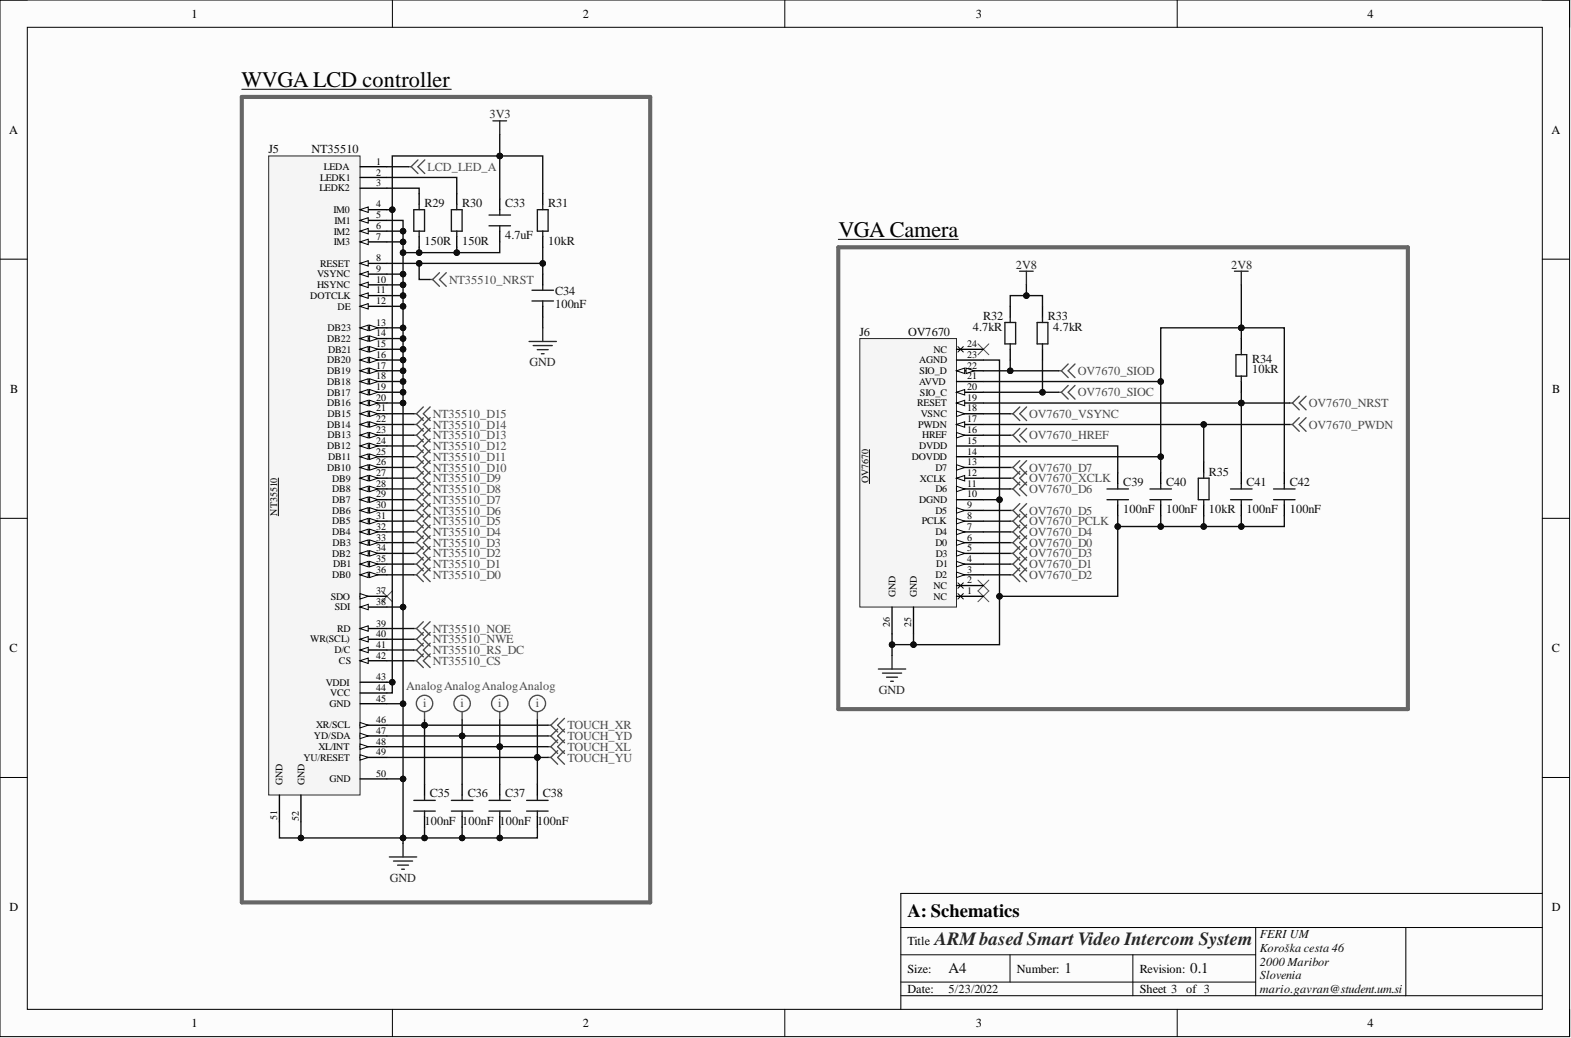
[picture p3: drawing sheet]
<svg xmlns="http://www.w3.org/2000/svg" width="292mm" height="193mm" viewBox="0 0 292 193" stroke-linecap="round" stroke-linejoin="round" font-family="sans-serif">
<defs><g id="words">
<g font-size="4.1">
<text x="44.9" y="16.1">WVGA LCD controller</text>
<text x="155.9" y="44">VGA Camera</text>
</g>
<text font-size="3.5" x="168.8" y="170.4">A: Schematics</text>
<text font-size="3.5" fill="#262626" x="173.8" y="175.7">ARMbasedSmart Video Intercom System</text>
<g font-size="2.8" fill="#0e0e0e">
<text x="176.4" y="181">A4</text>
<text x="197.9" y="181">1</text>
<text x="221.3" y="181">0.1</text>
</g>
<g font-size="2.3">
<text x="35.6" y="3.3">1</text>
<text x="108.4" y="3.3">2</text>
<text x="181.4" y="3.3">3</text>
<text x="254.3" y="3.3">4</text>
<text x="1.7" y="24.9">A</text>
<text x="288.5" y="24.9">A</text>
<text x="1.9" y="73">B</text>
<text x="288.6" y="73">B</text>
<text x="1.8" y="121.2">C</text>
<text x="288.5" y="121.2">C</text>
<text x="1.8" y="169.4">D</text>
<text x="288.5" y="169.4">D</text>
<text x="168.8" y="175.7">Title</text>
<text x="168.8" y="180.8">Size:</text>
<text x="168.8" y="184.6">Date:</text>
<text x="189.1" y="180.8">Number:</text>
<text x="211.9" y="180.8">Revision:</text>
<text x="211.9" y="184.6">Sheet 3</text>
<text x="220.5" y="184.6">of 3</text>
<text x="35.6" y="190.9">1</text>
<text x="108.4" y="190.9">2</text>
<text x="181.4" y="190.9">3</text>
<text x="254.3" y="190.9">4</text>
</g>
<g font-size="2.3" fill="#262626">
<text x="91" y="22">3V3</text>
<text x="188.9" y="50">2V8</text>
<text x="228.9" y="50">2V8</text>
<text x="98.5" y="68">GND</text>
<text x="163.4" y="129">GND</text>
<text x="72.5" y="163.9">GND</text>
</g>
<g font-size="2.3" fill="#0e0e0e">
<text x="49.9" y="28.5">J5</text>
<text x="57.9" y="28.5">NT35510</text>
<text x="78.9" y="38.5">R29</text>
<text x="85.9" y="38.5">R30</text>
<text x="93.9" y="38.5">C33</text>
<text x="101.9" y="38.5">R31</text>
<text x="78.9" y="45.5">150R</text>
<text x="85.9" y="45.5">150R</text>
<text x="93.9" y="44.5">4.7uF</text>
<text x="101.9" y="45.5">10kR</text>
<text x="103.2" y="54.8">C34</text>
<text x="103.2" y="57.3">100nF</text>
<text x="182.8" y="59.4">R32</text>
<text x="194.8" y="59.4">R33</text>
<text x="159.8" y="62.5">J6</text>
<text x="168.8" y="62.5">OV7670</text>
<text x="180.9" y="61.5">4.7kR</text>
<text x="195.8" y="61.5">4.7kR</text>
<text x="232.8" y="67.5">R34</text>
<text x="232.8" y="69.4">10kR</text>
<text x="224.8" y="88.4">R35</text>
<text x="208.9" y="90.4">C39</text>
<text x="208.9" y="95.3">100nF</text>
<text x="216.8" y="90.4">C40</text>
<text x="216.8" y="95.3">100nF</text>
<text x="224.8" y="95.3">10kR</text>
<text x="231.8" y="90.4">C41</text>
<text x="231.8" y="95.3">100nF</text>
<text x="239.8" y="90.4">C42</text>
<text x="239.8" y="95.3">100nF</text>
<text x="79.9" y="148.3">C35</text>
<text x="87" y="148.3">C36</text>
<text x="93.9" y="148.3">C37</text>
<text x="100.9" y="148.3">C38</text>
<text x="78.9" y="153.3">100nF 100nF 100nF 100nF</text>
<text x="234.2" y="174.5">FERI UM</text>
<text x="234.2" y="177">Koroška cesta 46</text>
<text x="234.2" y="179.5">2000 Maribor</text>
<text x="176.4" y="184.6">5/23/2022</text>
<text x="234.2" y="182.1">Slovenia</text>
<text x="234.2" y="184.6">mario.gavran@student.um.si</text>
</g>
<g font-size="2.3" fill="#4c4c4c">
<text x="79.5" y="31.8">LCD_LED_A</text>
<text x="83.5" y="52.7">NT35510_NRST</text>
<text x="200.4" y="69.7">OV7670_SIOD</text>
<text x="80.4" y="77.7">NT35510_D15</text>
<text x="191.3" y="77.7">OV7670_VSYNC</text>
<text x="200.4" y="73.7">OV7670_SIOC</text>
<text x="243.4" y="75.7">OV7670_NRST</text>
<text x="80.4" y="83.7">NT35510_D12</text>
<text x="80.4" y="81.7">NT35510_D13</text>
<text x="80.4" y="79.7">NT35510_D14</text>
<text x="191.3" y="81.7">OV7670_HREF</text>
<text x="243.4" y="79.7">OV7670_PWDN</text>
<text x="80.4" y="89.7">NT35510_D9</text>
<text x="80.4" y="87.7">NT35510_D10</text>
<text x="80.4" y="85.7">NT35510_D11</text>
<text x="191.3" y="87.7">OV7670_D7</text>
<text x="191.3" y="89.7">OV7670_XCLK</text>
<text x="80.4" y="95.7">NT35510_D6</text>
<text x="80.4" y="93.7">NT35510_D7</text>
<text x="80.4" y="91.6">NT35510_D8</text>
<text x="191.3" y="95.7">OV7670_D5</text>
<text x="191.3" y="91.6">OV7670_D6</text>
<text x="80.4" y="101.7">NT35510_D3</text>
<text x="80.4" y="99.7">NT35510_D4</text>
<text x="80.4" y="97.6">NT35510_D5</text>
<text x="191.3" y="101.7">OV7670_D0</text>
<text x="191.3" y="99.7">OV7670_D4</text>
<text x="191.3" y="97.6">OV7670_PCLK</text>
<text x="80.4" y="107.6">NT35510_D0</text>
<text x="80.4" y="105.7">NT35510_D1</text>
<text x="80.4" y="103.6">NT35510_D2</text>
<text x="191.3" y="105.7">OV7670_D1</text>
<text x="191.3" y="107.6">OV7670_D2</text>
<text x="191.3" y="103.6">OV7670_D3</text>
<text x="80.4" y="117.7">NT35510_NOE</text>
<text x="80.4" y="119.6">NT35510_NWE</text>
<text x="80.4" y="121.6">NT35510_RS_DC</text>
<text x="80.4" y="123.6">NT35510_CS</text>
<text x="75.5" y="128.2">AnalogAnalogAnalogAnalog</text>
<text x="78.7" y="131.5">i</text>
<text x="85.6" y="131.5">i</text>
<text x="92.6" y="131.5">i</text>
<text x="99.6" y="131.5">i</text>
<text x="105.5" y="135.6">TOUCH_XR</text>
<text x="105.5" y="137.6">TOUCH_YD</text>
<text x="105.5" y="139.6">TOUCH_XL</text>
<text x="105.5" y="141.6">TOUCH_YU</text>
</g>
<g font-size="1.9">
<text x="59.4" y="35.6">LEDK2</text>
<text x="59.6" y="33.6">LEDK1</text>
<text x="60.2" y="31.6">LEDA</text>
<text x="70" y="30.6">1</text>
<text x="70" y="32.6">2</text>
<text x="70" y="34.6">3</text>
<text x="62" y="39.6">IM0</text>
<text x="62.2" y="41.6">IM1</text>
<text x="70" y="38.5">4</text>
<text x="70" y="40.6">5</text>
<text x="62.1" y="43.6">IM2</text>
<text x="62.1" y="45.6">IM3</text>
<text x="70" y="42.6">6</text>
<text x="70" y="44.5">7</text>
<text x="59" y="51.6">VSYNC</text>
<text x="59" y="53.6">HSYNC</text>
<text x="59.6" y="49.6">RESET</text>
<text x="70" y="48.6">8</text>
<text x="70" y="50.5">9</text>
<text x="70" y="52.6">10</text>
<text x="57.7" y="55.5">DOTCLK</text>
<text x="62.8" y="57.6">DE</text>
<text x="70" y="54.5">11</text>
<text x="70" y="56.6">12</text>
<text x="60.8" y="63.6">DB22</text>
<text x="60.9" y="61.5">DB23</text>
<text x="61" y="65.6">DB21</text>
<text x="70" y="60.5">13</text>
<text x="70" y="62.6">14</text>
<text x="70" y="64.6">15</text>
<text x="173.6" y="65.6">NC</text>
<text x="179.8" y="64.6">24</text>
<text x="60.8" y="67.5">DB20</text>
<text x="60.8" y="69.6">DB19</text>
<text x="60.8" y="71.5">DB18</text>
<text x="70" y="66.5">16</text>
<text x="70" y="68.6">17</text>
<text x="70" y="70.5">18</text>
<text x="170.9" y="67.5">AGND</text>
<text x="170.9" y="71.5">AVVD</text>
<text x="171" y="69.6">SIO_D</text>
<text x="179.8" y="66.5">23</text>
<text x="179.8" y="68.6">22</text>
<text x="179.8" y="70.5">21</text>
<text x="60.8" y="73.5">DB17</text>
<text x="60.8" y="75.6">DB16</text>
<text x="60.9" y="77.5">DB15</text>
<text x="70" y="72.5">19</text>
<text x="70" y="74.6">20</text>
<text x="70" y="76.5">21</text>
<text x="170.5" y="75.6">RESET</text>
<text x="171" y="73.5">SIO_C</text>
<text x="171.2" y="77.5">VSNC</text>
<text x="179.8" y="72.5">20</text>
<text x="179.8" y="74.6">19</text>
<text x="179.8" y="76.5">18</text>
<text x="60.8" y="79.5">DB14</text>
<text x="60.8" y="83.5">DB12</text>
<text x="60.9" y="81.5">DB13</text>
<text x="70" y="78.5">22</text>
<text x="70" y="80.5">23</text>
<text x="70" y="82.5">24</text>
<text x="170.7" y="79.5">PWDN</text>
<text x="170.9" y="83.5">DVDD</text>
<text x="171.5" y="81.5">HREF</text>
<text x="179.8" y="78.5">17</text>
<text x="179.8" y="80.5">16</text>
<text x="179.8" y="82.5">15</text>
<text x="60.8" y="87.5">DB10</text>
<text x="61" y="85.5">DB11</text>
<text x="61.8" y="89.5">DB9</text>
<text x="70" y="84.5">25</text>
<text x="70" y="86.5">26</text>
<text x="70" y="88.5">27</text>
<text x="161.5" y="89.9" transform="rotate(-90 161.5 89.9)">OV7670</text>
<text x="169.5" y="85.5">DOVDD</text>
<text x="171" y="89.5">XCLK</text>
<text x="173.9" y="87.5">D7</text>
<text x="179.8" y="84.5">14</text>
<text x="179.8" y="86.5">13</text>
<text x="179.8" y="88.5">12</text>
<text x="51.5" y="95.9" transform="rotate(-90 51.5 95.9)">NT35510</text>
<text x="61.8" y="91.5">DB8</text>
<text x="61.8" y="93.5">DB7</text>
<text x="61.8" y="95.5">DB6</text>
<text x="70" y="90.5">28</text>
<text x="70" y="92.5">29</text>
<text x="70" y="94.5">30</text>
<text x="170.9" y="93.5">DGND</text>
<text x="173.9" y="91.5">D6</text>
<text x="173.9" y="95.5">D5</text>
<text x="179.8" y="90.5">11</text>
<text x="179.8" y="92.5">10</text>
<text x="179.8" y="94.5">9</text>
<text x="61.8" y="97.5">DB5</text>
<text x="61.8" y="99.5">DB4</text>
<text x="61.8" y="101.5">DB3</text>
<text x="70" y="96.4">31</text>
<text x="70" y="98.5">32</text>
<text x="70" y="100.5">33</text>
<text x="171.4" y="97.5">PCLK</text>
<text x="173.9" y="99.5">D4</text>
<text x="173.9" y="101.5">D0</text>
<text x="179.8" y="96.4">8</text>
<text x="179.8" y="98.5">7</text>
<text x="179.8" y="100.5">6</text>
<text x="61.8" y="103.5">DB2</text>
<text x="61.8" y="107.5">DB0</text>
<text x="61.9" y="105.5">DB1</text>
<text x="70" y="102.4">34</text>
<text x="70" y="104.5">35</text>
<text x="70" y="106.5">36</text>
<text x="173.9" y="107.5">D2</text>
<text x="174" y="103.5">D3</text>
<text x="174.1" y="105.5">D1</text>
<text x="179.8" y="102.4">5</text>
<text x="179.8" y="104.5">4</text>
<text x="179.8" y="106.5">3</text>
<text x="61.5" y="111.5">SDO</text>
<text x="62.3" y="113.4">SDI</text>
<text x="70" y="110.5">37</text>
<text x="70" y="112.4">38</text>
<text x="166.5" y="111.1" transform="rotate(-90 166.5 111.1)">GND</text>
<text x="170.5" y="111.1" transform="rotate(-90 170.5 111.1)">GND</text>
<text x="173.6" y="109.5">NC</text>
<text x="173.6" y="111.5">NC</text>
<text x="179.8" y="108.4">2</text>
<text x="179.8" y="110.5">1</text>
<text x="57.7" y="119.4">WR(SCL)</text>
<text x="62.7" y="117.5">RD</text>
<text x="70" y="116.5">39</text>
<text x="70" y="118.4">40</text>
<text x="165.5" y="116.6" transform="rotate(-90 165.5 116.6)">26</text>
<text x="169.4" y="116.6" transform="rotate(-90 169.4 116.6)">25</text>
<text x="62.2" y="121.5">D/C</text>
<text x="63" y="123.5">CS</text>
<text x="70" y="120.4">41</text>
<text x="70" y="122.5">42</text>
<text x="60.6" y="127.5">VDDI</text>
<text x="61.2" y="131.4">GND</text>
<text x="61.4" y="129.4">VCC</text>
<text x="70" y="126.5">43</text>
<text x="70" y="128.4">44</text>
<text x="70" y="130.4">45</text>
<text x="58.4" y="137.4">YD/SDA</text>
<text x="58.8" y="135.4">XR/SCL</text>
<text x="70" y="134.4">46</text>
<text x="70" y="136.4">47</text>
<text x="56.4" y="141.4">YU/RESET</text>
<text x="59.2" y="139.5">XL/INT</text>
<text x="70" y="138.5">48</text>
<text x="70" y="140.4">49</text>
<text x="52.5" y="146" transform="rotate(-90 52.5 146)">GND</text>
<text x="56.6" y="146" transform="rotate(-90 56.6 146)">GND</text>
<text x="61.2" y="145.4">GND</text>
<text x="70" y="144.4">50</text>
<text x="51.5" y="152.4" transform="rotate(-90 51.5 152.4)">51</text>
<text x="55.6" y="152.6" transform="rotate(-90 55.6 152.6)">52</text>
</g>
</g></defs>
<path d="M0 0h291.8v192.7h-291.8z" fill-rule="evenodd" fill="#fcfcfc"/>
<path d="M0 0h291.8v192.7h-291.8z" fill="none" stroke="#000" stroke-width=".19"/>
<path d="M5.1 5.1h281.7v182.5h-281.7z" fill-rule="evenodd" fill="#fcfcfc"/>
<g fill="none" stroke="#000" stroke-width=".19">
<path d="M0 0h5.1M5.1 5.1h281.7v182.5h-281.7zM45 16.6h38.9M73 0v5.1M145.9 0v5.1M218.9 0v5.1M286.8 0h5v5.1M0 48.2h5.1M155.9 44.5h22.3M286.8 48.2h5M0 96.4h5.1M286.8 96.4h5"/>
<path d="M0 144.5h5.1M286.8 144.5h5M167.5 172.4h119.3M167.5 177.5h66M187.8 177.5v5.1M210.6 177.5v7.6M233.5 172.4v12.7M261.4 172.4v12.7M286.8 166.1h-119.3v21.5M73 187.6v5.1M145.9 187.6v5.1M167.5 185.1h119.3"/>
<path d="M167.5 182.6h66M218.9 187.6v5.1M291.8 187.6v5.1"/>
</g>
<g fill="none" stroke="#4c4c4c" stroke-width=".25">
<path d="M75.9 31h.5M76.4 31l1.3 1.3M77.7 29.7l-1.3 1.3M79 29.7l-1.3 1.3 1.3 1.3M79.9 52h.5M80.4 52l1.3 1.2M81.7 50.7l-1.3 1.3M83 50.7l-1.3 1.3 1.3 1.2M76.9 78.9h.5M76.9 76.9h.5M77.4 78.9l1.3 1.3M77.4 76.9l1.3 1.3"/>
<path d="M78.7 79.6l-1.3 1.3M78.7 77.6l-1.3 1.3M78.7 75.6l-1.3 1.3M80 79.6l-1.3 1.3 1.3 1.3M80 77.6l-1.3 1.3 1.3 1.3M80 75.6l-1.3 1.3 1.3 1.3M187.8 76.9h.5M188.3 76.9l1.3 1.3M189.6 79.6l-1.3 1.3M189.6 75.7l-1.3 1.2M190.9 79.6l-1.3 1.3 1.3 1.3M190.9 75.7l-1.3 1.2 1.3 1.3"/>
<path d="M196.8 72.9h.5M196.8 68.9h.5M197.3 72.9l1.3 1.3M197.3 68.9l1.3 1.3M198.6 71.7l-1.3 1.2M198.6 67.7l-1.3 1.2M199.9 71.7l-1.3 1.2 1.3 1.3M199.9 67.7l-1.3 1.2 1.3 1.3M239.8 78.9h.5M239.8 74.9h.5M240.3 78.9l1.3 1.3M240.3 74.9l1.3 1.3"/>
<path d="M241.6 77.6l-1.3 1.3M241.6 73.7l-1.3 1.2M242.8 77.6l-1.2 1.3 1.2 1.3M242.8 73.7l-1.2 1.2 1.2 1.3M76.9 98.9h.5M76.9 96.9h.5M76.9 94.9h.5M76.9 92.9h.5M76.9 90.9h.5M76.9 88.9h.5M76.9 86.9h.5M76.9 84.9h.5"/>
<path d="M76.9 82.9h.5M76.9 80.9h.5M77.4 98.9l1.3 1.2M77.4 96.9l1.3 1.3M77.4 94.9l1.3 1.3M77.4 92.9l1.3 1.3M77.4 90.9l1.3 1.3M77.4 88.9l1.3 1.3M77.4 86.9l1.3 1.3M77.4 84.9l1.3 1.3M77.4 82.9l1.3 1.3M77.4 80.9l1.3 1.3"/>
<path d="M78.7 99.6l-1.3 1.3M78.7 97.6l-1.3 1.3M78.7 95.6l-1.3 1.3M78.7 93.6l-1.3 1.3M78.7 91.6l-1.3 1.3M78.7 89.6l-1.3 1.3M78.7 87.6l-1.3 1.3M78.7 85.6l-1.3 1.3M78.7 83.6l-1.3 1.3M78.7 81.6l-1.3 1.3M80 99.6l-1.3 1.3 1.3 1.2M80 97.6l-1.3 1.3 1.3 1.2"/>
<path d="M80 95.6l-1.3 1.3 1.3 1.3M80 93.6l-1.3 1.3 1.3 1.3M80 91.6l-1.3 1.3 1.3 1.3M80 89.6l-1.3 1.3 1.3 1.3M80 87.6l-1.3 1.3 1.3 1.3M80 85.6l-1.3 1.3 1.3 1.3M80 83.6l-1.3 1.3 1.3 1.3M80 81.6l-1.3 1.3 1.3 1.3M187.8 98.9h.5M187.8 96.9h.5M187.8 94.9h.5M187.8 80.9h.5"/>
<path d="M187.8 90.9h.5M187.8 86.9h.5M187.8 88.9h.5M188.3 98.9l1.3 1.3M188.3 94.9l1.3 1.3M188.3 90.9l1.3 1.3M188.3 86.9l1.3 1.3M188.3 80.9l1.3 1.3M188.3 96.9l1.3 1.3M188.3 88.9l1.3 1.3M189.6 99.6l-1.3 1.3M189.6 97.6l-1.3 1.3"/>
<path d="M189.6 93.6l-1.3 1.3M189.6 89.6l-1.3 1.3M189.6 85.6l-1.3 1.3M189.6 95.6l-1.3 1.3M189.6 87.6l-1.3 1.3M190.9 99.6l-1.3 1.3 1.3 1.3M190.9 97.6l-1.3 1.3 1.3 1.3M190.9 93.6l-1.3 1.3 1.3 1.3M190.9 89.6l-1.3 1.3 1.3 1.3M190.9 85.6l-1.3 1.3 1.3 1.3M190.9 95.6l-1.3 1.3 1.3 1.3M190.9 87.6l-1.3 1.3 1.3 1.3"/>
<path d="M76.9 106.9h.5M76.9 104.9h.5M76.9 102.9h.5M76.9 100.9h.5M76.9 116.8h.5M76.9 118.8h.5M77.4 106.9l1.3 1.2M77.4 104.9l1.3 1.2M77.4 102.9l1.3 1.2M77.4 100.9l1.3 1.2M77.4 116.8l1.3 1.3M77.4 118.8l1.3 1.3"/>
<path d="M78.7 105.6l-1.3 1.3M78.7 103.6l-1.3 1.3M78.7 101.6l-1.3 1.3M78.7 115.6l-1.3 1.2M78.7 117.6l-1.3 1.2M78.7 119.6l-1.3 1.2M80 105.6l-1.3 1.3 1.3 1.2M80 103.6l-1.3 1.3 1.3 1.2M80 101.6l-1.3 1.3 1.3 1.2M80 115.6l-1.3 1.2 1.3 1.3M80 117.6l-1.3 1.2 1.3 1.3M80 119.6l-1.3 1.2 1.3 1.3"/>
<path d="M187.8 106.9h.5M187.8 104.9h.5M187.8 102.9h.5M187.8 100.9h.5M188.3 100.9l1.3 1.3M188.3 104.9l1.3 1.2M188.3 106.9l1.3 1.2M188.3 102.9l1.3 1.2M189.6 103.6l-1.3 1.3M189.6 105.6l-1.3 1.3M189.6 101.6l-1.3 1.3M190.9 103.6l-1.3 1.3 1.3 1.2"/>
<path d="M190.9 105.6l-1.3 1.3 1.3 1.2M190.9 101.6l-1.3 1.3 1.3 1.2M76.9 120.8h.5M76.9 122.8h.5M77.4 120.8l1.3 1.3M77.4 122.8l1.3 1.3M78.7 121.6l-1.3 1.2M80 121.6l-1.3 1.2 1.3 1.3M101.9 134.8h.5M101.9 136.8h.5M101.9 138.8h.5M102.4 134.8l1.3 1.3"/>
<path d="M102.4 136.8l1.3 1.3M102.4 138.8l1.3 1.3M103.7 133.6l-1.3 1.2M103.7 135.5l-1.3 1.3M103.7 137.5l-1.3 1.3M103.7 139.5l-1.3 1.3M105 133.6l-1.3 1.2 1.3 1.3M105 135.5l-1.3 1.3 1.3 1.3M105 137.5l-1.3 1.3 1.3 1.3M105 139.5l-1.3 1.3 1.3 1.3M101.9 140.8h.5M102.4 140.8l1.3 1.3"/>
</g>
<g fill="none" stroke="#262626" stroke-width=".25">
<path d="M91.7 22.5h2.5M92.9 22.5v2.5M189.6 50.4h2.5M190.8 50.4v2.6M229.5 50.4h2.6M230.8 50.4v2.6M98.4 63.5h5.1M99.1 64.2h3.6M99.9 65h2M100.7 65.8h.5M100.9 60.9v2.6M163.3 124.4h5.1"/>
<path d="M164.1 125.1h3.5M164.8 125.9h2.1M165.6 126.7h.5M165.9 121.8v2.6M72.4 159.3h5.1M74.9 156.8v2.5M73.2 160.1h3.5M73.9 160.8h2.1M74.7 161.6h.5"/>
</g>
<g fill="none" stroke="#000" stroke-width=".25">
<path d="M77.9 36v2M84.9 36v2M92.9 37v2M100.9 36v2M77.9 44v2M84.9 44v2M92.9 43v2M100.9 44v2M100.9 51v2M100.9 57v1.9M187.8 57v1.9M193.8 57v1.9"/>
<path d="M187.8 64.9v2M193.8 64.9v2M230.8 62.9v2M230.8 70.9v2M207.8 87.9v2M207.8 93.9v2M215.8 87.9v2M215.8 93.9v2M223.8 85.9v2M223.8 93.9v2M230.8 87.9v2M230.8 93.9v2"/>
<path d="M238.8 87.9v2M238.8 93.9v2M78.9 145.8v2M78.9 151.8v2M85.9 145.8v2M85.9 151.8v2M92.9 145.8v2M92.9 151.8v2M99.9 145.8v2M99.9 151.8v2"/>
</g>
<g fill="none" stroke="#1c1c1c" stroke-width=".25">
<path d="M76.9 39h2v4h-2zM77.9 38v1M83.9 39h2v4h-2zM84.9 38v1M90.9 40h4M92.9 39v1M99.9 39h2v4h-2zM100.9 38v1M77.9 43v1M84.9 43v1M90.9 42h4M92.9 42v1"/>
<path d="M98.9 56h4M98.9 54h4M100.9 43v1M100.9 53v1M100.9 56v1M186.8 60h2v3.9h-2zM187.8 58.9v1.1M192.8 60h2v3.9h-2zM193.8 58.9v1.1M187.8 63.9v1M193.8 63.9v1M229.8 65.9h2v4h-2z"/>
<path d="M230.8 64.9v1M230.8 69.9v1M205.8 92.9h4M205.8 90.9h4M207.8 89.9v1M207.8 92.9v1M213.8 92.9h4M213.8 90.9h4M215.8 89.9v1M215.8 92.9v1M222.8 88.9h2v4h-2zM223.8 87.9v1"/>
<path d="M223.8 92.9v1M228.8 92.9h4M228.8 90.9h4M230.8 89.9v1M230.8 92.9v1M236.8 92.9h4M236.8 90.9h4M238.8 89.9v1M238.8 92.9v1M76.9 150.8h4M76.9 148.8h4M78.9 147.8v1"/>
<path d="M78.9 150.8v1M83.9 150.8h4M83.9 148.8h4M85.9 147.8v1M85.9 150.8v1M90.9 150.8h4M90.9 148.8h4M92.9 147.8v1M92.9 150.8v1M97.9 150.8h4M97.9 148.8h4M99.9 147.8v1"/>
<path d="M99.9 150.8v1"/>
</g>
<path d="M45 18h75.9v149.8h-75.9zM155.9 46h105.9v85.8h-105.9z" fill="none" stroke="#666" stroke-width=".76"/>
<path d="M181.8 63.9l2.1 2.1M183.9 63.9l-2.1 2.1M70.9 109.8l2.1 2.1M73 109.8l-2.1 2.1M181.8 107.8l2.1 2.1M181.8 109.8l2.1 2.1M183.9 107.8l-2.1 2.1M183.9 109.8l-2.1 2.1" fill="none" stroke="#4c4c4c" stroke-width=".19"/>
<path d="M159.9 62.9h17.9v50h-17.9z" fill-rule="evenodd" fill="#f5f5f5"/>
<path d="M159.9 62.9h17.9v50h-17.9z" fill="none" stroke="#262626" stroke-width=".19"/>
<path d="M177.8 64.9h5M177.8 66.9h5M177.8 68.9h5" fill="none" stroke="#000" stroke-width=".25"/>
<path d="M178.1 64.4l1 1M179.1 64.4l-1 1" fill="none" stroke="#000" stroke-width=".19"/>
<path d="M177.8 68.9l1.6-.5v1z" fill="#fbfbfb"/>
<path d="M177.8 68.9l1.6-.5v1z" fill="none" stroke="#000" stroke-width=".19"/>
<path d="M179.6 68.4l1.5 .5-1.5 .5z" fill="#fbfbfb"/>
<path d="M179.6 68.4l1.5 .5-1.5 .5z" fill="none" stroke="#000" stroke-width=".19"/>
<path d="M177.8 70.9h5M177.8 72.9h5" fill="none" stroke="#000" stroke-width=".25"/>
<path d="M177.8 72.9l1.6-.5v1z" fill="#fbfbfb"/>
<path d="M177.8 72.9l1.6-.5v1z" fill="none" stroke="#000" stroke-width=".19"/>
<path d="M177.8 74.9h5" fill="none" stroke="#000" stroke-width=".25"/>
<path d="M177.8 74.9l1.6-.5v1z" fill="#fbfbfb"/>
<path d="M177.8 74.9l1.6-.5v1z" fill="none" stroke="#000" stroke-width=".19"/>
<path d="M177.8 76.9h5" fill="none" stroke="#000" stroke-width=".25"/>
<path d="M177.8 76.4l1.6 .5-1.6 .5z" fill="#fbfbfb"/>
<path d="M177.8 76.4l1.6 .5-1.6 .5z" fill="none" stroke="#000" stroke-width=".19"/>
<path d="M177.8 78.9h5" fill="none" stroke="#000" stroke-width=".25"/>
<path d="M177.8 78.9l1.6-.5v1z" fill="#fbfbfb"/>
<path d="M177.8 78.9l1.6-.5v1z" fill="none" stroke="#000" stroke-width=".19"/>
<path d="M177.8 80.9h5" fill="none" stroke="#000" stroke-width=".25"/>
<path d="M177.8 80.4l1.6 .5-1.6 .5z" fill="#fbfbfb"/>
<path d="M177.8 80.4l1.6 .5-1.6 .5z" fill="none" stroke="#000" stroke-width=".19"/>
<path d="M177.8 82.9h5M177.8 84.9h5M177.8 86.9h5" fill="none" stroke="#000" stroke-width=".25"/>
<path d="M177.8 86.4l1.6 .5-1.6 .5z" fill="#fbfbfb"/>
<path d="M177.8 86.4l1.6 .5-1.6 .5z" fill="none" stroke="#000" stroke-width=".19"/>
<path d="M177.8 88.9h5" fill="none" stroke="#000" stroke-width=".25"/>
<path d="M177.8 88.9l1.6-.5v1z" fill="#fbfbfb"/>
<path d="M177.8 88.9l1.6-.5v1z" fill="none" stroke="#000" stroke-width=".19"/>
<path d="M177.8 90.9h5" fill="none" stroke="#000" stroke-width=".25"/>
<path d="M177.8 90.4l1.6 .5-1.6 .5z" fill="#fbfbfb"/>
<path d="M177.8 90.4l1.6 .5-1.6 .5z" fill="none" stroke="#000" stroke-width=".19"/>
<path d="M177.8 92.9h5M177.8 94.9h5" fill="none" stroke="#000" stroke-width=".25"/>
<path d="M177.8 94.4l1.6 .5-1.6 .5z" fill="#fbfbfb"/>
<path d="M177.8 94.4l1.6 .5-1.6 .5z" fill="none" stroke="#000" stroke-width=".19"/>
<path d="M177.8 96.9h5" fill="none" stroke="#000" stroke-width=".25"/>
<path d="M177.8 96.4l1.6 .5-1.6 .5z" fill="#fbfbfb"/>
<path d="M177.8 96.4l1.6 .5-1.6 .5z" fill="none" stroke="#000" stroke-width=".19"/>
<path d="M177.8 98.9h5" fill="none" stroke="#000" stroke-width=".25"/>
<path d="M177.8 98.4l1.6 .5-1.6 .5z" fill="#fbfbfb"/>
<path d="M177.8 98.4l1.6 .5-1.6 .5z" fill="none" stroke="#000" stroke-width=".19"/>
<path d="M177.8 100.9h5" fill="none" stroke="#000" stroke-width=".25"/>
<path d="M177.8 100.4l1.6 .5-1.6 .5z" fill="#fbfbfb"/>
<path d="M177.8 100.4l1.6 .5-1.6 .5z" fill="none" stroke="#000" stroke-width=".19"/>
<path d="M177.8 102.9h5" fill="none" stroke="#000" stroke-width=".25"/>
<path d="M177.8 102.4l1.6 .5-1.6 .5z" fill="#fbfbfb"/>
<path d="M177.8 102.4l1.6 .5-1.6 .5z" fill="none" stroke="#000" stroke-width=".19"/>
<path d="M177.8 104.9h5" fill="none" stroke="#000" stroke-width=".25"/>
<path d="M177.8 104.4l1.6 .5-1.6 .5z" fill="#fbfbfb"/>
<path d="M177.8 104.4l1.6 .5-1.6 .5z" fill="none" stroke="#000" stroke-width=".19"/>
<path d="M177.8 106.9h5" fill="none" stroke="#000" stroke-width=".25"/>
<path d="M177.8 106.4l1.6 .5-1.6 .5z" fill="#fbfbfb"/>
<path d="M161.7 83.6v6.3M177.8 106.4l1.6 .5-1.6 .5zM178.1 108.4l1 1M178.1 110.3l1 1.1M179.1 108.4l-1 1M179.1 110.3l-1 1.1" fill="none" stroke="#000" stroke-width=".19"/>
<path d="M165.9 112.9v4.9M169.8 112.9v4.9M177.8 108.9h5M177.8 110.9h5" fill="none" stroke="#000" stroke-width=".25"/>
<path d="M50 29h16.9v118.8h-16.9z" fill-rule="evenodd" fill="#f5f5f5"/>
<path d="M50 29h16.9v118.8h-16.9z" fill="none" stroke="#262626" stroke-width=".19"/>
<path d="M66.9 31h5M66.9 33h5M66.9 35h5M66.9 39h5" fill="none" stroke="#000" stroke-width=".25"/>
<path d="M66.9 39l1.6-.5v1z" fill="#fbfbfb"/>
<path d="M66.9 39l1.6-.5v1z" fill="none" stroke="#000" stroke-width=".19"/>
<path d="M66.9 41h5" fill="none" stroke="#000" stroke-width=".25"/>
<path d="M66.9 41l1.6-.5v1z" fill="#fbfbfb"/>
<path d="M66.9 41l1.6-.5v1z" fill="none" stroke="#000" stroke-width=".19"/>
<path d="M66.9 43h5" fill="none" stroke="#000" stroke-width=".25"/>
<path d="M66.9 43l1.6-.5v1z" fill="#fbfbfb"/>
<path d="M66.9 43l1.6-.5v1z" fill="none" stroke="#000" stroke-width=".19"/>
<path d="M66.9 45h5" fill="none" stroke="#000" stroke-width=".25"/>
<path d="M66.9 45l1.6-.5v1z" fill="#fbfbfb"/>
<path d="M66.9 45l1.6-.5v1z" fill="none" stroke="#000" stroke-width=".19"/>
<path d="M66.9 49h5" fill="none" stroke="#000" stroke-width=".25"/>
<path d="M66.9 49l1.6-.5v1z" fill="#fbfbfb"/>
<path d="M66.9 49l1.6-.5v1z" fill="none" stroke="#000" stroke-width=".19"/>
<path d="M66.9 51h5" fill="none" stroke="#000" stroke-width=".25"/>
<path d="M66.9 51l1.6-.5v1z" fill="#fbfbfb"/>
<path d="M66.9 51l1.6-.5v1z" fill="none" stroke="#000" stroke-width=".19"/>
<path d="M66.9 53h5" fill="none" stroke="#000" stroke-width=".25"/>
<path d="M66.9 53l1.6-.5v1z" fill="#fbfbfb"/>
<path d="M66.9 53l1.6-.5v1z" fill="none" stroke="#000" stroke-width=".19"/>
<path d="M66.9 55h5" fill="none" stroke="#000" stroke-width=".25"/>
<path d="M66.9 55l1.6-.6v1.1z" fill="#fbfbfb"/>
<path d="M66.9 55l1.6-.6v1.1z" fill="none" stroke="#000" stroke-width=".19"/>
<path d="M66.9 57h5" fill="none" stroke="#000" stroke-width=".25"/>
<path d="M66.9 57l1.6-.6v1.1z" fill="#fbfbfb"/>
<path d="M66.9 57l1.6-.6v1.1z" fill="none" stroke="#000" stroke-width=".19"/>
<path d="M66.9 60.9h5" fill="none" stroke="#000" stroke-width=".25"/>
<path d="M66.9 60.9l1.6-.5v1.1z" fill="#fbfbfb"/>
<path d="M66.9 60.9l1.6-.5v1.1z" fill="none" stroke="#000" stroke-width=".19"/>
<path d="M68.7 60.4l1.5 .5-1.5 .6z" fill="#fbfbfb"/>
<path d="M68.7 60.4l1.5 .5-1.5 .6z" fill="none" stroke="#000" stroke-width=".19"/>
<path d="M66.9 62.9h5" fill="none" stroke="#000" stroke-width=".25"/>
<path d="M66.9 62.9l1.6-.5v1z" fill="#fbfbfb"/>
<path d="M66.9 62.9l1.6-.5v1z" fill="none" stroke="#000" stroke-width=".19"/>
<path d="M68.7 62.4l1.5 .5-1.5 .5z" fill="#fbfbfb"/>
<path d="M68.7 62.4l1.5 .5-1.5 .5z" fill="none" stroke="#000" stroke-width=".19"/>
<path d="M66.9 64.9h5" fill="none" stroke="#000" stroke-width=".25"/>
<path d="M66.9 64.9l1.6-.5v1z" fill="#fbfbfb"/>
<path d="M66.9 64.9l1.6-.5v1z" fill="none" stroke="#000" stroke-width=".19"/>
<path d="M68.7 64.4l1.5 .5-1.5 .5z" fill="#fbfbfb"/>
<path d="M68.7 64.4l1.5 .5-1.5 .5z" fill="none" stroke="#000" stroke-width=".19"/>
<path d="M66.9 66.9h5" fill="none" stroke="#000" stroke-width=".25"/>
<path d="M66.9 66.9l1.6-.5v1z" fill="#fbfbfb"/>
<path d="M66.9 66.9l1.6-.5v1z" fill="none" stroke="#000" stroke-width=".19"/>
<path d="M68.7 66.4l1.5 .5-1.5 .5z" fill="#fbfbfb"/>
<path d="M68.7 66.4l1.5 .5-1.5 .5z" fill="none" stroke="#000" stroke-width=".19"/>
<path d="M66.9 68.9h5" fill="none" stroke="#000" stroke-width=".25"/>
<path d="M66.9 68.9l1.6-.5v1z" fill="#fbfbfb"/>
<path d="M66.9 68.9l1.6-.5v1z" fill="none" stroke="#000" stroke-width=".19"/>
<path d="M68.7 68.4l1.5 .5-1.5 .5z" fill="#fbfbfb"/>
<path d="M68.7 68.4l1.5 .5-1.5 .5z" fill="none" stroke="#000" stroke-width=".19"/>
<path d="M66.9 70.9h5" fill="none" stroke="#000" stroke-width=".25"/>
<path d="M66.9 70.9l1.6-.5v1z" fill="#fbfbfb"/>
<path d="M66.9 70.9l1.6-.5v1z" fill="none" stroke="#000" stroke-width=".19"/>
<path d="M68.7 70.4l1.5 .5-1.5 .5z" fill="#fbfbfb"/>
<path d="M68.7 70.4l1.5 .5-1.5 .5z" fill="none" stroke="#000" stroke-width=".19"/>
<path d="M66.9 72.9h5" fill="none" stroke="#000" stroke-width=".25"/>
<path d="M66.9 72.9l1.6-.5v1z" fill="#fbfbfb"/>
<path d="M66.9 72.9l1.6-.5v1z" fill="none" stroke="#000" stroke-width=".19"/>
<path d="M68.7 72.4l1.5 .5-1.5 .5z" fill="#fbfbfb"/>
<path d="M68.7 72.4l1.5 .5-1.5 .5z" fill="none" stroke="#000" stroke-width=".19"/>
<path d="M66.9 74.9h5" fill="none" stroke="#000" stroke-width=".25"/>
<path d="M66.9 74.9l1.6-.5v1z" fill="#fbfbfb"/>
<path d="M66.9 74.9l1.6-.5v1z" fill="none" stroke="#000" stroke-width=".19"/>
<path d="M68.7 74.4l1.5 .5-1.5 .5z" fill="#fbfbfb"/>
<path d="M68.7 74.4l1.5 .5-1.5 .5z" fill="none" stroke="#000" stroke-width=".19"/>
<path d="M66.9 76.9h5" fill="none" stroke="#000" stroke-width=".25"/>
<path d="M66.9 76.9l1.6-.5v1z" fill="#fbfbfb"/>
<path d="M66.9 76.9l1.6-.5v1z" fill="none" stroke="#000" stroke-width=".19"/>
<path d="M68.7 76.4l1.5 .5-1.5 .5z" fill="#fbfbfb"/>
<path d="M68.7 76.4l1.5 .5-1.5 .5z" fill="none" stroke="#000" stroke-width=".19"/>
<path d="M66.9 78.9h5" fill="none" stroke="#000" stroke-width=".25"/>
<path d="M66.9 78.9l1.6-.5v1z" fill="#fbfbfb"/>
<path d="M66.9 78.9l1.6-.5v1z" fill="none" stroke="#000" stroke-width=".19"/>
<path d="M68.7 78.4l1.5 .5-1.5 .5z" fill="#fbfbfb"/>
<path d="M68.7 78.4l1.5 .5-1.5 .5z" fill="none" stroke="#000" stroke-width=".19"/>
<path d="M66.9 80.9h5" fill="none" stroke="#000" stroke-width=".25"/>
<path d="M66.9 80.9l1.6-.5v1z" fill="#fbfbfb"/>
<path d="M66.9 80.9l1.6-.5v1z" fill="none" stroke="#000" stroke-width=".19"/>
<path d="M68.7 80.4l1.5 .5-1.5 .5z" fill="#fbfbfb"/>
<path d="M68.7 80.4l1.5 .5-1.5 .5z" fill="none" stroke="#000" stroke-width=".19"/>
<path d="M66.9 82.9h5" fill="none" stroke="#000" stroke-width=".25"/>
<path d="M66.9 82.9l1.6-.5v1z" fill="#fbfbfb"/>
<path d="M66.9 82.9l1.6-.5v1z" fill="none" stroke="#000" stroke-width=".19"/>
<path d="M68.7 82.4l1.5 .5-1.5 .5z" fill="#fbfbfb"/>
<path d="M68.7 82.4l1.5 .5-1.5 .5z" fill="none" stroke="#000" stroke-width=".19"/>
<path d="M66.9 84.9h5" fill="none" stroke="#000" stroke-width=".25"/>
<path d="M66.9 84.9l1.6-.5v1z" fill="#fbfbfb"/>
<path d="M66.9 84.9l1.6-.5v1z" fill="none" stroke="#000" stroke-width=".19"/>
<path d="M68.7 84.4l1.5 .5-1.5 .5z" fill="#fbfbfb"/>
<path d="M68.7 84.4l1.5 .5-1.5 .5z" fill="none" stroke="#000" stroke-width=".19"/>
<path d="M66.9 86.9h5" fill="none" stroke="#000" stroke-width=".25"/>
<path d="M66.9 86.9l1.6-.5v1z" fill="#fbfbfb"/>
<path d="M66.9 86.9l1.6-.5v1z" fill="none" stroke="#000" stroke-width=".19"/>
<path d="M68.7 86.4l1.5 .5-1.5 .5z" fill="#fbfbfb"/>
<path d="M68.7 86.4l1.5 .5-1.5 .5z" fill="none" stroke="#000" stroke-width=".19"/>
<path d="M66.9 88.9h5" fill="none" stroke="#000" stroke-width=".25"/>
<path d="M66.9 88.9l1.6-.5v1z" fill="#fbfbfb"/>
<path d="M66.9 88.9l1.6-.5v1z" fill="none" stroke="#000" stroke-width=".19"/>
<path d="M68.7 88.4l1.5 .5-1.5 .5z" fill="#fbfbfb"/>
<path d="M68.7 88.4l1.5 .5-1.5 .5z" fill="none" stroke="#000" stroke-width=".19"/>
<path d="M66.9 90.9h5" fill="none" stroke="#000" stroke-width=".25"/>
<path d="M66.9 90.9l1.6-.5v1z" fill="#fbfbfb"/>
<path d="M66.9 90.9l1.6-.5v1z" fill="none" stroke="#000" stroke-width=".19"/>
<path d="M68.7 90.4l1.5 .5-1.5 .5z" fill="#fbfbfb"/>
<path d="M68.7 90.4l1.5 .5-1.5 .5z" fill="none" stroke="#000" stroke-width=".19"/>
<path d="M66.9 92.9h5" fill="none" stroke="#000" stroke-width=".25"/>
<path d="M66.9 92.9l1.6-.5v1z" fill="#fbfbfb"/>
<path d="M66.9 92.9l1.6-.5v1z" fill="none" stroke="#000" stroke-width=".19"/>
<path d="M68.7 92.4l1.5 .5-1.5 .5z" fill="#fbfbfb"/>
<path d="M68.7 92.4l1.5 .5-1.5 .5z" fill="none" stroke="#000" stroke-width=".19"/>
<path d="M66.9 94.9h5" fill="none" stroke="#000" stroke-width=".25"/>
<path d="M66.9 94.9l1.6-.5v1z" fill="#fbfbfb"/>
<path d="M66.9 94.9l1.6-.5v1z" fill="none" stroke="#000" stroke-width=".19"/>
<path d="M68.7 94.4l1.5 .5-1.5 .5z" fill="#fbfbfb"/>
<path d="M68.7 94.4l1.5 .5-1.5 .5z" fill="none" stroke="#000" stroke-width=".19"/>
<path d="M66.9 96.9h5" fill="none" stroke="#000" stroke-width=".25"/>
<path d="M66.9 96.9l1.6-.5v1z" fill="#fbfbfb"/>
<path d="M66.9 96.9l1.6-.5v1z" fill="none" stroke="#000" stroke-width=".19"/>
<path d="M68.7 96.4l1.5 .5-1.5 .5z" fill="#fbfbfb"/>
<path d="M68.7 96.4l1.5 .5-1.5 .5z" fill="none" stroke="#000" stroke-width=".19"/>
<path d="M66.9 98.9h5" fill="none" stroke="#000" stroke-width=".25"/>
<path d="M66.9 98.9l1.6-.5v1z" fill="#fbfbfb"/>
<path d="M66.9 98.9l1.6-.5v1z" fill="none" stroke="#000" stroke-width=".19"/>
<path d="M68.7 98.4l1.5 .5-1.5 .5z" fill="#fbfbfb"/>
<path d="M68.7 98.4l1.5 .5-1.5 .5z" fill="none" stroke="#000" stroke-width=".19"/>
<path d="M66.9 100.9h5" fill="none" stroke="#000" stroke-width=".25"/>
<path d="M66.9 100.9l1.6-.5v1z" fill="#fbfbfb"/>
<path d="M66.9 100.9l1.6-.5v1z" fill="none" stroke="#000" stroke-width=".19"/>
<path d="M68.7 100.4l1.5 .5-1.5 .5z" fill="#fbfbfb"/>
<path d="M68.7 100.4l1.5 .5-1.5 .5z" fill="none" stroke="#000" stroke-width=".19"/>
<path d="M66.9 102.9h5" fill="none" stroke="#000" stroke-width=".25"/>
<path d="M66.9 102.9l1.6-.5v1z" fill="#fbfbfb"/>
<path d="M66.9 102.9l1.6-.5v1z" fill="none" stroke="#000" stroke-width=".19"/>
<path d="M68.7 102.4l1.5 .5-1.5 .5z" fill="#fbfbfb"/>
<path d="M68.7 102.4l1.5 .5-1.5 .5z" fill="none" stroke="#000" stroke-width=".19"/>
<path d="M66.9 104.9h5" fill="none" stroke="#000" stroke-width=".25"/>
<path d="M66.9 104.9l1.6-.5v1z" fill="#fbfbfb"/>
<path d="M66.9 104.9l1.6-.5v1z" fill="none" stroke="#000" stroke-width=".19"/>
<path d="M68.7 104.4l1.5 .5-1.5 .5z" fill="#fbfbfb"/>
<path d="M68.7 104.4l1.5 .5-1.5 .5z" fill="none" stroke="#000" stroke-width=".19"/>
<path d="M66.9 106.9h5" fill="none" stroke="#000" stroke-width=".25"/>
<path d="M66.9 106.9l1.6-.5v1z" fill="#fbfbfb"/>
<path d="M66.9 106.9l1.6-.5v1z" fill="none" stroke="#000" stroke-width=".19"/>
<path d="M68.7 106.4l1.5 .5-1.5 .5z" fill="#fbfbfb"/>
<path d="M68.7 106.4l1.5 .5-1.5 .5z" fill="none" stroke="#000" stroke-width=".19"/>
<path d="M66.9 110.9h5" fill="none" stroke="#000" stroke-width=".25"/>
<path d="M66.9 110.3l1.6 .6-1.6 .5z" fill="#fbfbfb"/>
<path d="M66.9 110.3l1.6 .6-1.6 .5z" fill="none" stroke="#000" stroke-width=".19"/>
<path d="M66.9 112.9h5" fill="none" stroke="#000" stroke-width=".25"/>
<path d="M66.9 112.9l1.6-.6v1.1z" fill="#fbfbfb"/>
<path d="M66.9 112.9l1.6-.6v1.1z" fill="none" stroke="#000" stroke-width=".19"/>
<path d="M66.9 116.8h5" fill="none" stroke="#000" stroke-width=".25"/>
<path d="M66.9 116.8l1.6-.5v1.1z" fill="#fbfbfb"/>
<path d="M66.9 116.8l1.6-.5v1.1z" fill="none" stroke="#000" stroke-width=".19"/>
<path d="M66.9 118.8h5" fill="none" stroke="#000" stroke-width=".25"/>
<path d="M66.9 118.8l1.6-.5v1.1z" fill="#fbfbfb"/>
<path d="M66.9 118.8l1.6-.5v1.1z" fill="none" stroke="#000" stroke-width=".19"/>
<path d="M66.9 120.8h5" fill="none" stroke="#000" stroke-width=".25"/>
<path d="M66.9 120.8l1.6-.5v1z" fill="#fbfbfb"/>
<path d="M66.9 120.8l1.6-.5v1z" fill="none" stroke="#000" stroke-width=".19"/>
<path d="M66.9 122.8h5" fill="none" stroke="#000" stroke-width=".25"/>
<path d="M66.9 122.8l1.6-.5v1z" fill="#fbfbfb"/>
<path d="M66.9 122.8l1.6-.5v1z" fill="none" stroke="#000" stroke-width=".19"/>
<path d="M66.9 126.8h5M66.9 128.8h5M66.9 130.8h5M66.9 134.8h5" fill="none" stroke="#000" stroke-width=".25"/>
<path d="M66.9 134.3l1.6 .5-1.6 .5z" fill="#fbfbfb"/>
<path d="M66.9 134.3l1.6 .5-1.6 .5z" fill="none" stroke="#000" stroke-width=".19"/>
<path d="M66.9 136.8h5" fill="none" stroke="#000" stroke-width=".25"/>
<path d="M66.9 136.3l1.6 .5-1.6 .5z" fill="#fbfbfb"/>
<path d="M66.9 136.3l1.6 .5-1.6 .5z" fill="none" stroke="#000" stroke-width=".19"/>
<path d="M66.9 138.8h5" fill="none" stroke="#000" stroke-width=".25"/>
<path d="M66.9 138.3l1.6 .5-1.6 .5z" fill="#fbfbfb"/>
<path d="M66.9 138.3l1.6 .5-1.6 .5z" fill="none" stroke="#000" stroke-width=".19"/>
<path d="M66.9 140.8h5" fill="none" stroke="#000" stroke-width=".25"/>
<path d="M66.9 140.3l1.6 .5-1.6 .5z" fill="#fbfbfb"/>
<path d="M51.8 88.9v7M66.9 140.3l1.6 .5-1.6 .5z" fill="none" stroke="#000" stroke-width=".19"/>
<path d="M52 147.8v5M56 147.8v5M66.9 144.8h5" fill="none" stroke="#000" stroke-width=".25"/>
<g fill="none" stroke="#4c4c4c" stroke-width=".25">
<path d="M78.9 132.3v1.5M85.9 132.3v1.5M92.9 132.3v1.5M99.9 132.3v1.5"/>
<circle cx="78.9" cy="130.8" r="1.52"/>
<circle cx="85.9" cy="130.8" r="1.52"/>
<circle cx="92.9" cy="130.8" r="1.52"/>
<circle cx="99.9" cy="130.8" r="1.52"/>
</g>
<path d="M230.8 53v7.9" fill="none" stroke="#0e0e0e" stroke-width=".25"/>
<circle cx="230.8" cy="60.9" r=".51" fill="#0e0e0e"/>
<circle cx="230.8" cy="60.9" r=".51" fill="none" stroke="#0e0e0e" stroke-width=".19"/>
<path d="M52 152.8v3h22.9" fill="none" stroke="#0e0e0e" stroke-width=".25"/>
<circle cx="56" cy="155.8" r=".51" fill="#0e0e0e"/>
<circle cx="56" cy="155.8" r=".51" fill="none" stroke="#0e0e0e" stroke-width=".19"/>
<circle cx="74.9" cy="155.8" r=".51" fill="#0e0e0e"/>
<circle cx="74.9" cy="155.8" r=".51" fill="none" stroke="#0e0e0e" stroke-width=".19"/>
<path d="M71.9 144.8h3v12" fill="none" stroke="#0e0e0e" stroke-width=".25"/>
<circle cx="74.9" cy="144.8" r=".51" fill="#0e0e0e"/>
<circle cx="74.9" cy="144.8" r=".51" fill="none" stroke="#0e0e0e" stroke-width=".19"/>
<circle cx="74.9" cy="155.8" r=".51" fill="#0e0e0e"/>
<circle cx="74.9" cy="155.8" r=".51" fill="none" stroke="#0e0e0e" stroke-width=".19"/>
<path d="M71.9 140.8h30" fill="none" stroke="#0e0e0e" stroke-width=".25"/>
<circle cx="99.9" cy="140.8" r=".51" fill="#0e0e0e"/>
<circle cx="99.9" cy="140.8" r=".51" fill="none" stroke="#0e0e0e" stroke-width=".19"/>
<path d="M71.9 138.8h30" fill="none" stroke="#0e0e0e" stroke-width=".25"/>
<circle cx="92.9" cy="138.8" r=".51" fill="#0e0e0e"/>
<circle cx="92.9" cy="138.8" r=".51" fill="none" stroke="#0e0e0e" stroke-width=".19"/>
<path d="M71.9 136.8h30" fill="none" stroke="#0e0e0e" stroke-width=".25"/>
<circle cx="85.9" cy="136.8" r=".51" fill="#0e0e0e"/>
<circle cx="85.9" cy="136.8" r=".51" fill="none" stroke="#0e0e0e" stroke-width=".19"/>
<path d="M71.9 134.8h30" fill="none" stroke="#0e0e0e" stroke-width=".25"/>
<circle cx="78.9" cy="134.8" r=".51" fill="#0e0e0e"/>
<circle cx="78.9" cy="134.8" r=".51" fill="none" stroke="#0e0e0e" stroke-width=".19"/>
<path d="M71.9 130.8h3" fill="none" stroke="#0e0e0e" stroke-width=".25"/>
<circle cx="74.9" cy="130.8" r=".51" fill="#0e0e0e"/>
<circle cx="74.9" cy="130.8" r=".51" fill="none" stroke="#0e0e0e" stroke-width=".19"/>
<path d="M71.9 126.8h1v2h-1" fill="none" stroke="#0e0e0e" stroke-width=".25"/>
<circle cx="72.9" cy="126.8" r=".51" fill="#0e0e0e"/>
<circle cx="72.9" cy="126.8" r=".51" fill="none" stroke="#0e0e0e" stroke-width=".19"/>
<path d="M71.9 112.9h3v31.9M71.9 118.8h5M71.9 116.8h5M71.9 122.8h5M71.9 120.8h5" fill="none" stroke="#0e0e0e" stroke-width=".25"/>
<circle cx="74.9" cy="144.8" r=".51" fill="#0e0e0e"/>
<circle cx="74.9" cy="144.8" r=".51" fill="none" stroke="#0e0e0e" stroke-width=".19"/>
<circle cx="74.9" cy="130.8" r=".51" fill="#0e0e0e"/>
<circle cx="74.9" cy="130.8" r=".51" fill="none" stroke="#0e0e0e" stroke-width=".19"/>
<circle cx="74.9" cy="112.9" r=".51" fill="#0e0e0e"/>
<circle cx="74.9" cy="112.9" r=".51" fill="none" stroke="#0e0e0e" stroke-width=".19"/>
<g fill="none" stroke="#0e0e0e" stroke-width=".25">
<path d="M71.9 60.9h3v14h-3M71.9 78.9h5M71.9 76.9h5M71.9 98.9h5M71.9 96.9h5M71.9 94.9h5M71.9 92.9h5M71.9 90.9h5M71.9 88.9h5M71.9 86.9h5M71.9 84.9h5M71.9 82.9h5"/>
<path d="M71.9 80.9h5M71.9 106.9h5M71.9 104.9h5M71.9 102.9h5M71.9 100.9h5"/>
</g>
<circle cx="74.9" cy="74.9" r=".51" fill="#0e0e0e"/>
<circle cx="74.9" cy="74.9" r=".51" fill="none" stroke="#0e0e0e" stroke-width=".19"/>
<circle cx="74.9" cy="72.9" r=".51" fill="#0e0e0e"/>
<circle cx="74.9" cy="72.9" r=".51" fill="none" stroke="#0e0e0e" stroke-width=".19"/>
<circle cx="74.9" cy="70.9" r=".51" fill="#0e0e0e"/>
<circle cx="74.9" cy="70.9" r=".51" fill="none" stroke="#0e0e0e" stroke-width=".19"/>
<circle cx="74.9" cy="68.9" r=".51" fill="#0e0e0e"/>
<circle cx="74.9" cy="68.9" r=".51" fill="none" stroke="#0e0e0e" stroke-width=".19"/>
<circle cx="74.9" cy="66.9" r=".51" fill="#0e0e0e"/>
<circle cx="74.9" cy="66.9" r=".51" fill="none" stroke="#0e0e0e" stroke-width=".19"/>
<circle cx="74.9" cy="64.9" r=".51" fill="#0e0e0e"/>
<circle cx="74.9" cy="64.9" r=".51" fill="none" stroke="#0e0e0e" stroke-width=".19"/>
<circle cx="74.9" cy="62.9" r=".51" fill="#0e0e0e"/>
<circle cx="74.9" cy="62.9" r=".51" fill="none" stroke="#0e0e0e" stroke-width=".19"/>
<circle cx="74.9" cy="60.9" r=".51" fill="#0e0e0e"/>
<circle cx="74.9" cy="60.9" r=".51" fill="none" stroke="#0e0e0e" stroke-width=".19"/>
<path d="M71.9 72.9h3" fill="none" stroke="#0e0e0e" stroke-width=".25"/>
<circle cx="74.9" cy="72.9" r=".51" fill="#0e0e0e"/>
<circle cx="74.9" cy="72.9" r=".51" fill="none" stroke="#0e0e0e" stroke-width=".19"/>
<path d="M71.9 70.9h3" fill="none" stroke="#0e0e0e" stroke-width=".25"/>
<circle cx="74.9" cy="70.9" r=".51" fill="#0e0e0e"/>
<circle cx="74.9" cy="70.9" r=".51" fill="none" stroke="#0e0e0e" stroke-width=".19"/>
<path d="M71.9 68.9h3" fill="none" stroke="#0e0e0e" stroke-width=".25"/>
<circle cx="74.9" cy="68.9" r=".51" fill="#0e0e0e"/>
<circle cx="74.9" cy="68.9" r=".51" fill="none" stroke="#0e0e0e" stroke-width=".19"/>
<path d="M71.9 66.9h3" fill="none" stroke="#0e0e0e" stroke-width=".25"/>
<circle cx="74.9" cy="66.9" r=".51" fill="#0e0e0e"/>
<circle cx="74.9" cy="66.9" r=".51" fill="none" stroke="#0e0e0e" stroke-width=".19"/>
<path d="M71.9 64.9h3" fill="none" stroke="#0e0e0e" stroke-width=".25"/>
<circle cx="74.9" cy="64.9" r=".51" fill="#0e0e0e"/>
<circle cx="74.9" cy="64.9" r=".51" fill="none" stroke="#0e0e0e" stroke-width=".19"/>
<path d="M71.9 62.9h3" fill="none" stroke="#0e0e0e" stroke-width=".25"/>
<circle cx="74.9" cy="62.9" r=".51" fill="#0e0e0e"/>
<circle cx="74.9" cy="62.9" r=".51" fill="none" stroke="#0e0e0e" stroke-width=".19"/>
<path d="M71.9 57h3" fill="none" stroke="#0e0e0e" stroke-width=".25"/>
<circle cx="74.9" cy="57" r=".51" fill="#0e0e0e"/>
<circle cx="74.9" cy="57" r=".51" fill="none" stroke="#0e0e0e" stroke-width=".19"/>
<path d="M71.9 55h3" fill="none" stroke="#0e0e0e" stroke-width=".25"/>
<circle cx="74.9" cy="55" r=".51" fill="#0e0e0e"/>
<circle cx="74.9" cy="55" r=".51" fill="none" stroke="#0e0e0e" stroke-width=".19"/>
<path d="M71.9 53h3" fill="none" stroke="#0e0e0e" stroke-width=".25"/>
<circle cx="74.9" cy="53" r=".51" fill="#0e0e0e"/>
<circle cx="74.9" cy="53" r=".51" fill="none" stroke="#0e0e0e" stroke-width=".19"/>
<path d="M71.9 51h3" fill="none" stroke="#0e0e0e" stroke-width=".25"/>
<circle cx="74.9" cy="51" r=".51" fill="#0e0e0e"/>
<circle cx="74.9" cy="51" r=".51" fill="none" stroke="#0e0e0e" stroke-width=".19"/>
<path d="M71.9 49h29v2" fill="none" stroke="#0e0e0e" stroke-width=".25"/>
<circle cx="77.9" cy="49" r=".51" fill="#0e0e0e"/>
<circle cx="77.9" cy="49" r=".51" fill="none" stroke="#0e0e0e" stroke-width=".19"/>
<circle cx="100.9" cy="49" r=".51" fill="#0e0e0e"/>
<circle cx="100.9" cy="49" r=".51" fill="none" stroke="#0e0e0e" stroke-width=".19"/>
<path d="M71.9 41h3v4h-3" fill="none" stroke="#0e0e0e" stroke-width=".25"/>
<circle cx="74.9" cy="43" r=".51" fill="#0e0e0e"/>
<circle cx="74.9" cy="43" r=".51" fill="none" stroke="#0e0e0e" stroke-width=".19"/>
<circle cx="74.9" cy="45" r=".51" fill="#0e0e0e"/>
<circle cx="74.9" cy="45" r=".51" fill="none" stroke="#0e0e0e" stroke-width=".19"/>
<path d="M71.9 43h3" fill="none" stroke="#0e0e0e" stroke-width=".25"/>
<circle cx="74.9" cy="43" r=".51" fill="#0e0e0e"/>
<circle cx="74.9" cy="43" r=".51" fill="none" stroke="#0e0e0e" stroke-width=".19"/>
<path d="M71.9 39h1v87.8" fill="none" stroke="#0e0e0e" stroke-width=".25"/>
<circle cx="72.9" cy="126.8" r=".51" fill="#0e0e0e"/>
<circle cx="72.9" cy="126.8" r=".51" fill="none" stroke="#0e0e0e" stroke-width=".19"/>
<circle cx="72.9" cy="39" r=".51" fill="#0e0e0e"/>
<circle cx="72.9" cy="39" r=".51" fill="none" stroke="#0e0e0e" stroke-width=".19"/>
<path d="M71.9 35h6v1M71.9 33h13v3M71.9 31h4M92.9 25v4h-20v10" fill="none" stroke="#0e0e0e" stroke-width=".25"/>
<circle cx="72.9" cy="39" r=".51" fill="#0e0e0e"/>
<circle cx="72.9" cy="39" r=".51" fill="none" stroke="#0e0e0e" stroke-width=".19"/>
<circle cx="92.9" cy="29" r=".51" fill="#0e0e0e"/>
<circle cx="92.9" cy="29" r=".51" fill="none" stroke="#0e0e0e" stroke-width=".19"/>
<path d="M99.9 153.8v2h-25" fill="none" stroke="#0e0e0e" stroke-width=".25"/>
<circle cx="92.9" cy="155.8" r=".51" fill="#0e0e0e"/>
<circle cx="92.9" cy="155.8" r=".51" fill="none" stroke="#0e0e0e" stroke-width=".19"/>
<circle cx="85.9" cy="155.8" r=".51" fill="#0e0e0e"/>
<circle cx="85.9" cy="155.8" r=".51" fill="none" stroke="#0e0e0e" stroke-width=".19"/>
<circle cx="78.9" cy="155.8" r=".51" fill="#0e0e0e"/>
<circle cx="78.9" cy="155.8" r=".51" fill="none" stroke="#0e0e0e" stroke-width=".19"/>
<circle cx="74.9" cy="155.8" r=".51" fill="#0e0e0e"/>
<circle cx="74.9" cy="155.8" r=".51" fill="none" stroke="#0e0e0e" stroke-width=".19"/>
<path d="M92.9 45v2h-18" fill="none" stroke="#0e0e0e" stroke-width=".25"/>
<circle cx="84.9" cy="47" r=".51" fill="#0e0e0e"/>
<circle cx="84.9" cy="47" r=".51" fill="none" stroke="#0e0e0e" stroke-width=".19"/>
<circle cx="77.9" cy="47" r=".51" fill="#0e0e0e"/>
<circle cx="77.9" cy="47" r=".51" fill="none" stroke="#0e0e0e" stroke-width=".19"/>
<circle cx="74.9" cy="47" r=".51" fill="#0e0e0e"/>
<circle cx="74.9" cy="47" r=".51" fill="none" stroke="#0e0e0e" stroke-width=".19"/>
<path d="M77.9 49v3h2" fill="none" stroke="#0e0e0e" stroke-width=".25"/>
<circle cx="77.9" cy="49" r=".51" fill="#0e0e0e"/>
<circle cx="77.9" cy="49" r=".51" fill="none" stroke="#0e0e0e" stroke-width=".19"/>
<path d="M92.9 29h8v7" fill="none" stroke="#0e0e0e" stroke-width=".25"/>
<circle cx="92.9" cy="29" r=".51" fill="#0e0e0e"/>
<circle cx="92.9" cy="29" r=".51" fill="none" stroke="#0e0e0e" stroke-width=".19"/>
<path d="M165.9 117.8v2h3.9v-2" fill="none" stroke="#0e0e0e" stroke-width=".25"/>
<circle cx="169.8" cy="119.8" r=".51" fill="#0e0e0e"/>
<circle cx="169.8" cy="119.8" r=".51" fill="none" stroke="#0e0e0e" stroke-width=".19"/>
<circle cx="165.9" cy="119.8" r=".51" fill="#0e0e0e"/>
<circle cx="165.9" cy="119.8" r=".51" fill="none" stroke="#0e0e0e" stroke-width=".19"/>
<path d="M185.8 92.9v26.9h-16" fill="none" stroke="#0e0e0e" stroke-width=".25"/>
<circle cx="185.8" cy="92.9" r=".51" fill="#0e0e0e"/>
<circle cx="185.8" cy="92.9" r=".51" fill="none" stroke="#0e0e0e" stroke-width=".19"/>
<circle cx="185.8" cy="110.9" r=".51" fill="#0e0e0e"/>
<circle cx="185.8" cy="110.9" r=".51" fill="none" stroke="#0e0e0e" stroke-width=".19"/>
<circle cx="169.8" cy="119.8" r=".51" fill="#0e0e0e"/>
<circle cx="169.8" cy="119.8" r=".51" fill="none" stroke="#0e0e0e" stroke-width=".19"/>
<path d="M182.8 66.9h3v26h-3M182.8 98.9h5M182.8 96.9h5M182.8 94.9h5M182.8 106.9h5M182.8 104.9h5M182.8 102.9h5M182.8 100.9h5" fill="none" stroke="#0e0e0e" stroke-width=".25"/>
<circle cx="185.8" cy="92.9" r=".51" fill="#0e0e0e"/>
<circle cx="185.8" cy="92.9" r=".51" fill="none" stroke="#0e0e0e" stroke-width=".19"/>
<path d="M182.8 84.9h33v3M182.8 90.9h5M182.8 88.9h5M182.8 86.9h5" fill="none" stroke="#0e0e0e" stroke-width=".25"/>
<circle cx="215.8" cy="84.9" r=".51" fill="#0e0e0e"/>
<circle cx="215.8" cy="84.9" r=".51" fill="none" stroke="#0e0e0e" stroke-width=".19"/>
<path d="M182.8 78.9h57M182.8 82.9h25v5M182.8 80.9h5" fill="none" stroke="#0e0e0e" stroke-width=".25"/>
<circle cx="223.8" cy="78.9" r=".51" fill="#0e0e0e"/>
<circle cx="223.8" cy="78.9" r=".51" fill="none" stroke="#0e0e0e" stroke-width=".19"/>
<path d="M182.8 76.9h5M230.8 72.9v2h-48" fill="none" stroke="#0e0e0e" stroke-width=".25"/>
<circle cx="230.8" cy="74.9" r=".51" fill="#0e0e0e"/>
<circle cx="230.8" cy="74.9" r=".51" fill="none" stroke="#0e0e0e" stroke-width=".19"/>
<path d="M182.8 72.9h14" fill="none" stroke="#0e0e0e" stroke-width=".25"/>
<circle cx="193.8" cy="72.9" r=".51" fill="#0e0e0e"/>
<circle cx="193.8" cy="72.9" r=".51" fill="none" stroke="#0e0e0e" stroke-width=".19"/>
<path d="M182.8 70.9h33" fill="none" stroke="#0e0e0e" stroke-width=".25"/>
<circle cx="215.8" cy="70.9" r=".51" fill="#0e0e0e"/>
<circle cx="215.8" cy="70.9" r=".51" fill="none" stroke="#0e0e0e" stroke-width=".19"/>
<path d="M182.8 68.9h14" fill="none" stroke="#0e0e0e" stroke-width=".25"/>
<circle cx="187.8" cy="68.9" r=".51" fill="#0e0e0e"/>
<circle cx="187.8" cy="68.9" r=".51" fill="none" stroke="#0e0e0e" stroke-width=".19"/>
<path d="M207.8 97.9v13h-22" fill="none" stroke="#0e0e0e" stroke-width=".25"/>
<circle cx="185.8" cy="110.9" r=".51" fill="#0e0e0e"/>
<circle cx="185.8" cy="110.9" r=".51" fill="none" stroke="#0e0e0e" stroke-width=".19"/>
<circle cx="207.8" cy="97.9" r=".51" fill="#0e0e0e"/>
<circle cx="207.8" cy="97.9" r=".51" fill="none" stroke="#0e0e0e" stroke-width=".19"/>
<path d="M187.8 57v-2h6v2" fill="none" stroke="#0e0e0e" stroke-width=".25"/>
<circle cx="190.8" cy="55" r=".51" fill="#0e0e0e"/>
<circle cx="190.8" cy="55" r=".51" fill="none" stroke="#0e0e0e" stroke-width=".19"/>
<path d="M207.8 95.9v2h31v-2" fill="none" stroke="#0e0e0e" stroke-width=".25"/>
<circle cx="207.8" cy="97.9" r=".51" fill="#0e0e0e"/>
<circle cx="207.8" cy="97.9" r=".51" fill="none" stroke="#0e0e0e" stroke-width=".19"/>
<circle cx="215.8" cy="97.9" r=".51" fill="#0e0e0e"/>
<circle cx="215.8" cy="97.9" r=".51" fill="none" stroke="#0e0e0e" stroke-width=".19"/>
<circle cx="223.8" cy="97.9" r=".51" fill="#0e0e0e"/>
<circle cx="223.8" cy="97.9" r=".51" fill="none" stroke="#0e0e0e" stroke-width=".19"/>
<circle cx="230.8" cy="97.9" r=".51" fill="#0e0e0e"/>
<circle cx="230.8" cy="97.9" r=".51" fill="none" stroke="#0e0e0e" stroke-width=".19"/>
<path d="M215.8 84.9v-24h23v27" fill="none" stroke="#0e0e0e" stroke-width=".25"/>
<circle cx="230.8" cy="60.9" r=".51" fill="#0e0e0e"/>
<circle cx="230.8" cy="60.9" r=".51" fill="none" stroke="#0e0e0e" stroke-width=".19"/>
<circle cx="215.8" cy="70.9" r=".51" fill="#0e0e0e"/>
<circle cx="215.8" cy="70.9" r=".51" fill="none" stroke="#0e0e0e" stroke-width=".19"/>
<circle cx="215.8" cy="84.9" r=".51" fill="#0e0e0e"/>
<circle cx="215.8" cy="84.9" r=".51" fill="none" stroke="#0e0e0e" stroke-width=".19"/>
<path d="M230.8 74.9h9" fill="none" stroke="#0e0e0e" stroke-width=".25"/>
<circle cx="230.8" cy="74.9" r=".51" fill="#0e0e0e"/>
<circle cx="230.8" cy="74.9" r=".51" fill="none" stroke="#0e0e0e" stroke-width=".19"/>
<path d="M56 152.8v3" fill="none" stroke="#0e0e0e" stroke-width=".25"/>
<circle cx="56" cy="155.8" r=".51" fill="#0e0e0e"/>
<circle cx="56" cy="155.8" r=".51" fill="none" stroke="#0e0e0e" stroke-width=".19"/>
<path d="M74.9 74.9v38" fill="none" stroke="#0e0e0e" stroke-width=".25"/>
<circle cx="74.9" cy="74.9" r=".51" fill="#0e0e0e"/>
<circle cx="74.9" cy="74.9" r=".51" fill="none" stroke="#0e0e0e" stroke-width=".19"/>
<circle cx="74.9" cy="112.9" r=".51" fill="#0e0e0e"/>
<circle cx="74.9" cy="112.9" r=".51" fill="none" stroke="#0e0e0e" stroke-width=".19"/>
<path d="M74.9 45v15.9" fill="none" stroke="#0e0e0e" stroke-width=".25"/>
<circle cx="74.9" cy="45" r=".51" fill="#0e0e0e"/>
<circle cx="74.9" cy="45" r=".51" fill="none" stroke="#0e0e0e" stroke-width=".19"/>
<circle cx="74.9" cy="47" r=".51" fill="#0e0e0e"/>
<circle cx="74.9" cy="47" r=".51" fill="none" stroke="#0e0e0e" stroke-width=".19"/>
<circle cx="74.9" cy="51" r=".51" fill="#0e0e0e"/>
<circle cx="74.9" cy="51" r=".51" fill="none" stroke="#0e0e0e" stroke-width=".19"/>
<circle cx="74.9" cy="53" r=".51" fill="#0e0e0e"/>
<circle cx="74.9" cy="53" r=".51" fill="none" stroke="#0e0e0e" stroke-width=".19"/>
<circle cx="74.9" cy="55" r=".51" fill="#0e0e0e"/>
<circle cx="74.9" cy="55" r=".51" fill="none" stroke="#0e0e0e" stroke-width=".19"/>
<circle cx="74.9" cy="57" r=".51" fill="#0e0e0e"/>
<circle cx="74.9" cy="57" r=".51" fill="none" stroke="#0e0e0e" stroke-width=".19"/>
<circle cx="74.9" cy="60.9" r=".51" fill="#0e0e0e"/>
<circle cx="74.9" cy="60.9" r=".51" fill="none" stroke="#0e0e0e" stroke-width=".19"/>
<path d="M77.9 46v1" fill="none" stroke="#0e0e0e" stroke-width=".25"/>
<circle cx="77.9" cy="47" r=".51" fill="#0e0e0e"/>
<circle cx="77.9" cy="47" r=".51" fill="none" stroke="#0e0e0e" stroke-width=".19"/>
<path d="M78.9 153.8v2" fill="none" stroke="#0e0e0e" stroke-width=".25"/>
<circle cx="78.9" cy="155.8" r=".51" fill="#0e0e0e"/>
<circle cx="78.9" cy="155.8" r=".51" fill="none" stroke="#0e0e0e" stroke-width=".19"/>
<path d="M78.9 134.8v11" fill="none" stroke="#0e0e0e" stroke-width=".25"/>
<circle cx="78.9" cy="134.8" r=".51" fill="#0e0e0e"/>
<circle cx="78.9" cy="134.8" r=".51" fill="none" stroke="#0e0e0e" stroke-width=".19"/>
<path d="M84.9 46v1" fill="none" stroke="#0e0e0e" stroke-width=".25"/>
<circle cx="84.9" cy="47" r=".51" fill="#0e0e0e"/>
<circle cx="84.9" cy="47" r=".51" fill="none" stroke="#0e0e0e" stroke-width=".19"/>
<path d="M85.9 153.8v2" fill="none" stroke="#0e0e0e" stroke-width=".25"/>
<circle cx="85.9" cy="155.8" r=".51" fill="#0e0e0e"/>
<circle cx="85.9" cy="155.8" r=".51" fill="none" stroke="#0e0e0e" stroke-width=".19"/>
<path d="M85.9 136.8v9" fill="none" stroke="#0e0e0e" stroke-width=".25"/>
<circle cx="85.9" cy="136.8" r=".51" fill="#0e0e0e"/>
<circle cx="85.9" cy="136.8" r=".51" fill="none" stroke="#0e0e0e" stroke-width=".19"/>
<path d="M92.9 153.8v2" fill="none" stroke="#0e0e0e" stroke-width=".25"/>
<circle cx="92.9" cy="155.8" r=".51" fill="#0e0e0e"/>
<circle cx="92.9" cy="155.8" r=".51" fill="none" stroke="#0e0e0e" stroke-width=".19"/>
<path d="M92.9 138.8v7" fill="none" stroke="#0e0e0e" stroke-width=".25"/>
<circle cx="92.9" cy="138.8" r=".51" fill="#0e0e0e"/>
<circle cx="92.9" cy="138.8" r=".51" fill="none" stroke="#0e0e0e" stroke-width=".19"/>
<path d="M92.9 29v8" fill="none" stroke="#0e0e0e" stroke-width=".25"/>
<circle cx="92.9" cy="29" r=".51" fill="#0e0e0e"/>
<circle cx="92.9" cy="29" r=".51" fill="none" stroke="#0e0e0e" stroke-width=".19"/>
<path d="M99.9 140.8v5" fill="none" stroke="#0e0e0e" stroke-width=".25"/>
<circle cx="99.9" cy="140.8" r=".51" fill="#0e0e0e"/>
<circle cx="99.9" cy="140.8" r=".51" fill="none" stroke="#0e0e0e" stroke-width=".19"/>
<path d="M100.9 46v3M100.9 58.9v2" fill="none" stroke="#0e0e0e" stroke-width=".25"/>
<circle cx="100.9" cy="49" r=".51" fill="#0e0e0e"/>
<circle cx="100.9" cy="49" r=".51" fill="none" stroke="#0e0e0e" stroke-width=".19"/>
<path d="M165.9 119.8v2" fill="none" stroke="#0e0e0e" stroke-width=".25"/>
<circle cx="165.9" cy="119.8" r=".51" fill="#0e0e0e"/>
<circle cx="165.9" cy="119.8" r=".51" fill="none" stroke="#0e0e0e" stroke-width=".19"/>
<path d="M187.8 66.9v2" fill="none" stroke="#0e0e0e" stroke-width=".25"/>
<circle cx="187.8" cy="68.9" r=".51" fill="#0e0e0e"/>
<circle cx="187.8" cy="68.9" r=".51" fill="none" stroke="#0e0e0e" stroke-width=".19"/>
<path d="M190.8 53v2" fill="none" stroke="#0e0e0e" stroke-width=".25"/>
<circle cx="190.8" cy="55" r=".51" fill="#0e0e0e"/>
<circle cx="190.8" cy="55" r=".51" fill="none" stroke="#0e0e0e" stroke-width=".19"/>
<path d="M193.8 66.9v6" fill="none" stroke="#0e0e0e" stroke-width=".25"/>
<circle cx="193.8" cy="72.9" r=".51" fill="#0e0e0e"/>
<circle cx="193.8" cy="72.9" r=".51" fill="none" stroke="#0e0e0e" stroke-width=".19"/>
<path d="M215.8 95.9v2" fill="none" stroke="#0e0e0e" stroke-width=".25"/>
<circle cx="215.8" cy="97.9" r=".51" fill="#0e0e0e"/>
<circle cx="215.8" cy="97.9" r=".51" fill="none" stroke="#0e0e0e" stroke-width=".19"/>
<path d="M223.8 95.9v2" fill="none" stroke="#0e0e0e" stroke-width=".25"/>
<circle cx="223.8" cy="97.9" r=".51" fill="#0e0e0e"/>
<circle cx="223.8" cy="97.9" r=".51" fill="none" stroke="#0e0e0e" stroke-width=".19"/>
<path d="M223.8 78.9v7" fill="none" stroke="#0e0e0e" stroke-width=".25"/>
<circle cx="223.8" cy="78.9" r=".51" fill="#0e0e0e"/>
<circle cx="223.8" cy="78.9" r=".51" fill="none" stroke="#0e0e0e" stroke-width=".19"/>
<path d="M230.8 95.9v2" fill="none" stroke="#0e0e0e" stroke-width=".25"/>
<circle cx="230.8" cy="97.9" r=".51" fill="#0e0e0e"/>
<circle cx="230.8" cy="97.9" r=".51" fill="none" stroke="#0e0e0e" stroke-width=".19"/>
<path d="M230.8 74.9v13" fill="none" stroke="#0e0e0e" stroke-width=".25"/>
<circle cx="230.8" cy="74.9" r=".51" fill="#0e0e0e"/>
<circle cx="230.8" cy="74.9" r=".51" fill="none" stroke="#0e0e0e" stroke-width=".19"/>
<path d="M230.8 60.9v2" fill="none" stroke="#0e0e0e" stroke-width=".25"/>
<circle cx="230.8" cy="60.9" r=".51" fill="#0e0e0e"/>
<circle cx="230.8" cy="60.9" r=".51" fill="none" stroke="#0e0e0e" stroke-width=".19"/>
<path d="M78.9 133.8v1" fill="none" stroke="#0e0e0e" stroke-width=".25"/>
<circle cx="78.9" cy="134.8" r=".51" fill="#0e0e0e"/>
<circle cx="78.9" cy="134.8" r=".51" fill="none" stroke="#0e0e0e" stroke-width=".19"/>
<path d="M85.9 133.8v3" fill="none" stroke="#0e0e0e" stroke-width=".25"/>
<circle cx="85.9" cy="136.8" r=".51" fill="#0e0e0e"/>
<circle cx="85.9" cy="136.8" r=".51" fill="none" stroke="#0e0e0e" stroke-width=".19"/>
<path d="M92.9 133.8v5" fill="none" stroke="#0e0e0e" stroke-width=".25"/>
<circle cx="92.9" cy="138.8" r=".51" fill="#0e0e0e"/>
<circle cx="92.9" cy="138.8" r=".51" fill="none" stroke="#0e0e0e" stroke-width=".19"/>
<path d="M99.9 133.8v7" fill="none" stroke="#0e0e0e" stroke-width=".25"/>
<circle cx="99.9" cy="140.8" r=".51" fill="#0e0e0e"/>
<circle cx="99.9" cy="140.8" r=".51" fill="none" stroke="#0e0e0e" stroke-width=".19"/>
<use href="#words"/>
</svg>
